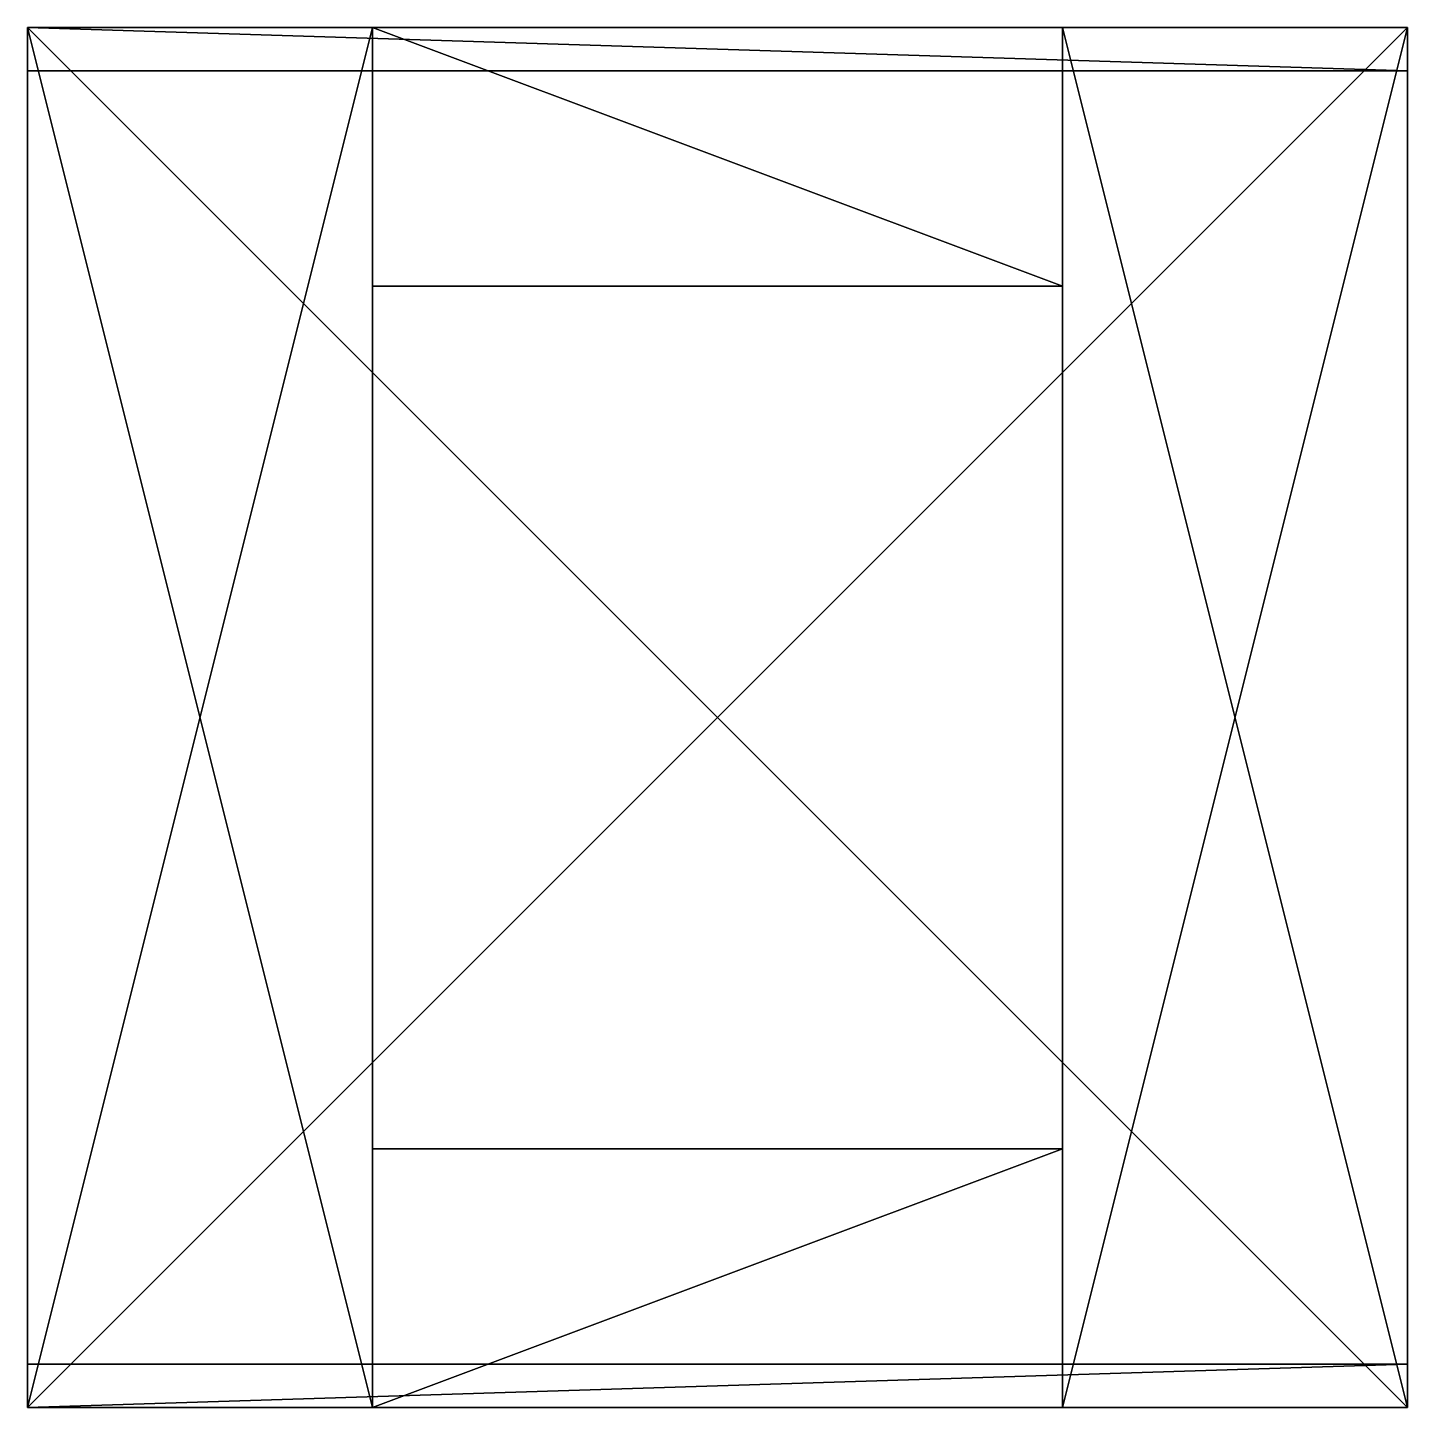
# Model space of a CAD drawing. Extents: x -512 to 512, y -512 to 512.
import ezdxf

# ---------------------------------------------------------------- set-up
doc = ezdxf.new("R2010")
doc.units = 0

msp = doc.modelspace()

# ---------------------------------------------------------------- meshes
at = {"layer": 'OBJECT000', "color": 50}
mesh = msp.add_polyface(dxfattribs=at)
corners = [(-512, -512), (-512, 512), (512, 512), (512, -512), (-512, 512, -32), (-512, -512, -32), (512, -512, -32), (512, 512, -32)]
mesh.append_faces([[corners[k] for k in face] for face in [(1, 3, 0), (1, 5, 4), (3, 7, 6), (2, 4, 7), (0, 6, 5), (5, 7, 4)]], dxfattribs={"vtx0": -1})
mesh.append_faces([[corners[k] for k in face] for face in [(1, 2, 3), (1, 0, 5), (3, 2, 7), (2, 1, 4), (0, 3, 6), (5, 6, 7)]], dxfattribs={"vtx2": -1})
at = {"layer": 'OBJECT001', "color": 50}
mesh = msp.add_polyface(dxfattribs=at)
corners = [(511.999969, -512, -480), (-512, -512, -480), (-512, -512, -32), (511.999969, -512, -32), (-512, -480, -32), (511.999969, -480, -32), (-512, -480, -480), (511.999969, -480, -480)]
mesh.append_faces([[corners[k] for k in face] for face in [(1, 3, 0), (2, 5, 3), (1, 7, 6), (1, 4, 2), (0, 5, 7), (7, 4, 6)]], dxfattribs={"vtx0": -1})
mesh.append_faces([[corners[k] for k in face] for face in [(1, 2, 3), (2, 4, 5), (1, 0, 7), (1, 6, 4), (0, 3, 5), (7, 5, 4)]], dxfattribs={"vtx2": -1})
at = {"layer": 'OBJECT002', "color": 50}
mesh = msp.add_polyface(dxfattribs=at)
corners = [(-512, 512, -512), (-512, -512, -512), (-256, -512, -512), (-256, 512, -512), (-512, -512, -480), (-512, 512, -480), (-256, 512, -480), (-256, -512, -480)]
mesh.append_faces([[corners[k] for k in face] for face in [(1, 3, 0), (1, 5, 4), (0, 6, 5), (1, 7, 2), (5, 7, 4), (3, 7, 6)]], dxfattribs={"vtx0": -1})
mesh.append_faces([[corners[k] for k in face] for face in [(1, 2, 3), (1, 0, 5), (0, 3, 6), (1, 4, 7), (5, 6, 7), (3, 2, 7)]], dxfattribs={"vtx2": -1})
at = {"layer": 'OBJECT003', "color": 50}
mesh = msp.add_polyface(dxfattribs=at)
corners = [(256, -512, -512), (512, -512, -512), (512, 512, -512), (256, 512, -512), (512, 512, -480), (512, -512, -480), (256, 512, -480), (256, -512, -480)]
mesh.append_faces([[corners[k] for k in face] for face in [(1, 3, 0), (2, 5, 4), (2, 6, 3), (1, 7, 5), (4, 7, 6), (0, 6, 7)]], dxfattribs={"vtx0": -1})
mesh.append_faces([[corners[k] for k in face] for face in [(1, 2, 3), (2, 1, 5), (2, 4, 6), (1, 0, 7), (4, 5, 7), (0, 3, 6)]], dxfattribs={"vtx2": -1})
at = {"layer": 'OBJECT004', "color": 50}
mesh = msp.add_polyface(dxfattribs=at)
corners = [(256, 512, -512), (-256, 512, -512), (-256, 320, -512), (256, 320, -512), (256, 512, -480), (-256, 512, -480), (-256, 320, -480), (256, 320, -480)]
mesh.append_faces([[corners[k] for k in face] for face in [(1, 3, 0), (0, 5, 1), (5, 7, 6), (1, 6, 2), (0, 7, 4), (2, 7, 3)]], dxfattribs={"vtx0": -1})
mesh.append_faces([[corners[k] for k in face] for face in [(1, 2, 3), (0, 4, 5), (5, 4, 7), (1, 5, 6), (0, 3, 7), (2, 6, 7)]], dxfattribs={"vtx2": -1})
at = {"layer": 'OBJECT005', "color": 50}
mesh = msp.add_polyface(dxfattribs=at)
corners = [(-256, -320, -512), (-256, -512, -512), (256, -512, -512), (256, -320, -512), (-256, -512, -480), (256, -512, -480), (-256, -320, -480), (256, -320, -480)]
mesh.append_faces([[corners[k] for k in face] for face in [(1, 3, 0), (1, 5, 2), (4, 7, 5), (1, 6, 4), (2, 7, 3), (3, 6, 0)]], dxfattribs={"vtx0": -1})
mesh.append_faces([[corners[k] for k in face] for face in [(1, 2, 3), (1, 4, 5), (4, 6, 7), (1, 0, 6), (2, 5, 7), (3, 7, 6)]], dxfattribs={"vtx2": -1})
at = {"layer": 'OBJECT006', "color": 50}
mesh = msp.add_polyface(dxfattribs=at)
corners = [(-512, 512, -480), (511.999969, 512, -480), (511.999969, 512, -32), (-512, 512, -32), (-512, 480, -32), (511.999969, 480, -32), (-512, 480, -480), (511.999969, 480, -480)]
mesh.append_faces([[corners[k] for k in face] for face in [(1, 3, 0), (3, 5, 4), (0, 7, 1), (0, 4, 6), (1, 5, 2), (6, 5, 7)]], dxfattribs={"vtx0": -1})
mesh.append_faces([[corners[k] for k in face] for face in [(1, 2, 3), (3, 2, 5), (0, 6, 7), (0, 3, 4), (1, 7, 5), (6, 4, 5)]], dxfattribs={"vtx2": -1})

doc.saveas('drawing.dxf')
